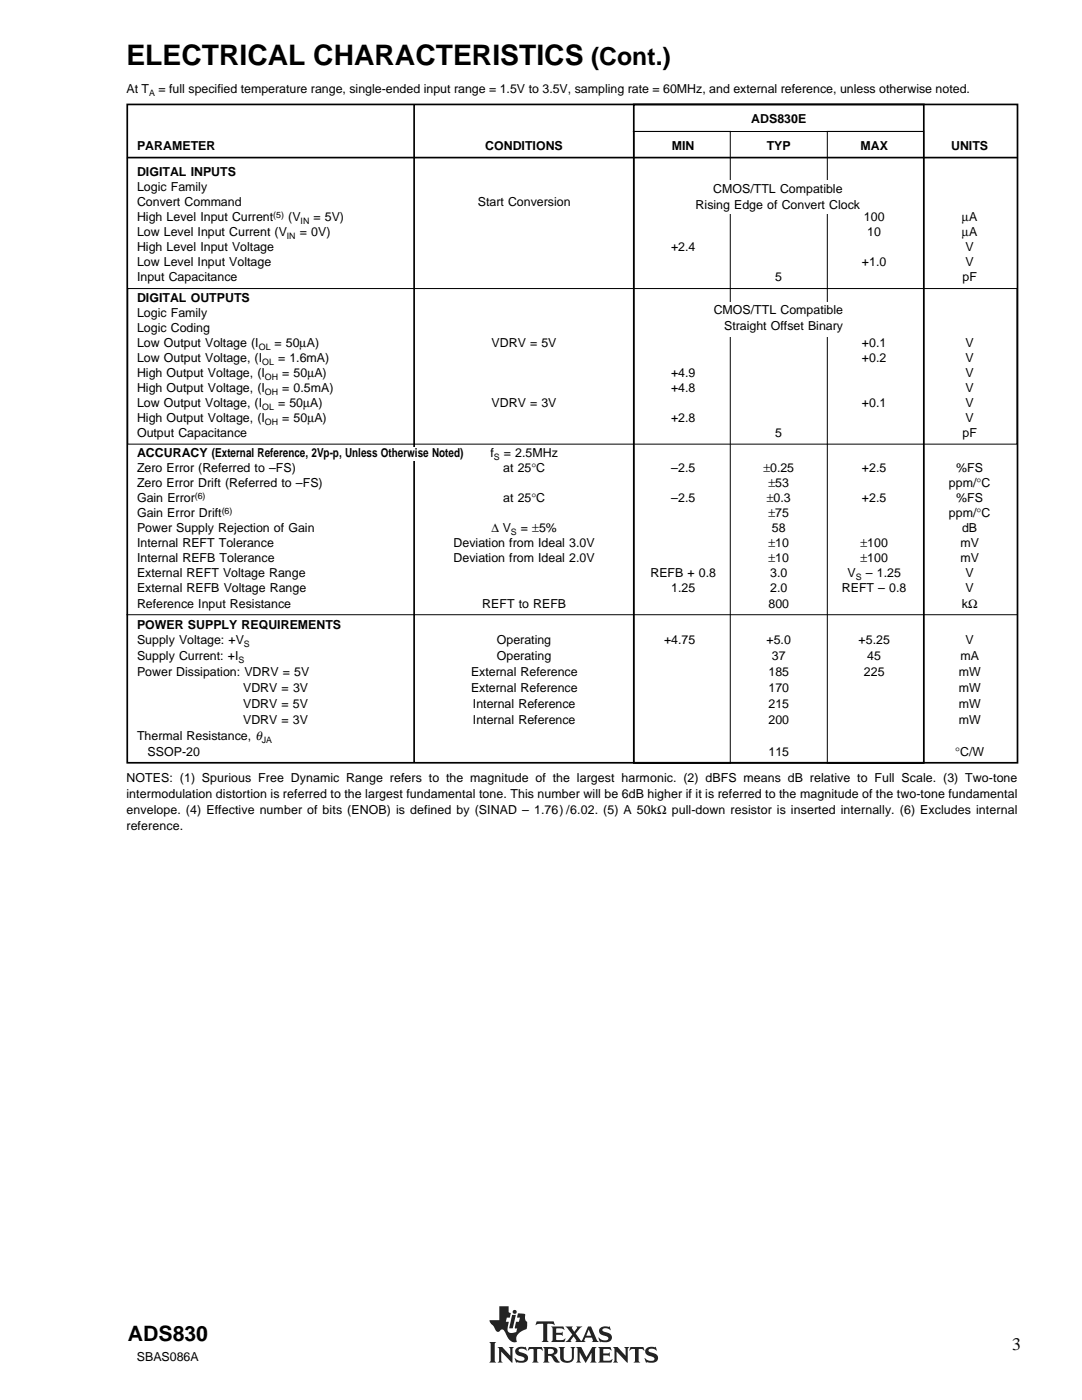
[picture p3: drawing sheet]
<svg xmlns="http://www.w3.org/2000/svg" width="216mm" height="279mm" viewBox="0 0 216 279" stroke-linecap="round" stroke-linejoin="round" font-family="sans-serif">
<defs><g id="words">
<text font-size="5.6" x="25.2" y="12.9">ELECTRICAL CHARACTERISTICS</text>
<text font-size="4.9" x="117.9" y="12.9">(Cont.)</text>
<text font-size="4.2" x="25.5" y="267.7">ADS830</text>
<text font-size="3.5" x="202" y="269.4">3</text>
<g font-size="2.5">
<text x="25.2" y="18.5">At T</text>
<text x="31.6" y="18.5">= full specified temperature range, single-ended input range = 1.5V to 3.5V, sampling rate = 60MHz, and external reference, unless otherwise noted.</text>
<text x="27.3" y="29.8">PARAMETER</text>
<text x="96.8" y="29.8">CONDITIONS</text>
<text x="134.1" y="29.8">MIN</text>
<text x="149.9" y="24.6">ADS830E</text>
<text x="153" y="29.8">TYP</text>
<text x="171.7" y="29.8">MAX</text>
<text x="189.8" y="29.8">UNITS</text>
<text x="27.3" y="35.1">DIGITAL INPUTS</text>
<text x="27.3" y="38.1">Logic Family</text>
<text x="27.3" y="41.1">Convert Command</text>
<text x="95.3" y="41.1">Start Conversion</text>
<text x="138.8" y="41.7">Rising Edge of Convert Clock</text>
<text x="142.3" y="38.5">CMOS/TTL Compatible</text>
<text x="27.3" y="44.2">High Level Input Current</text>
<text x="27.3" y="47.2">Low Level Input Current (V</text>
<text x="57.5" y="44.2">(V</text>
<text x="59.8" y="47.2">= 0V)</text>
<text x="62.5" y="44.2">= 5V)</text>
<text x="172.4" y="44.2">100</text>
<text x="173.1" y="47.2">10</text>
<text x="191.9" y="44.2">µA</text>
<text x="191.9" y="47.2">µA</text>
<text x="27.3" y="50.2">High Level Input Voltage</text>
<text x="27.3" y="53.1">Low Level Input Voltage</text>
<text x="133.9" y="50.2">+2.4</text>
<text x="172" y="53.1">+1.0</text>
<text x="192.7" y="53.1">V</text>
<text x="192.7" y="50.2">V</text>
<text x="27.3" y="56.1">Input Capacitance</text>
<text x="154.7" y="56.1">5</text>
<text x="192.1" y="56.1">pF</text>
<text x="27.3" y="60.2">DIGITAL OUTPUTS</text>
<text x="27.3" y="63.2">Logic Family</text>
<text x="142.4" y="62.7">CMOS/TTL Compatible</text>
<text x="144.5" y="65.8">Straight Offset Binary</text>
<text x="27.3" y="66.2">Logic Coding</text>
<text x="27.3" y="69.2">Low Output Voltage (I</text>
<text x="54.8" y="69.2">= 50µA)</text>
<text x="98.1" y="69.2">VDRV = 5V</text>
<text x="172" y="69.2">+0.1</text>
<text x="192.7" y="69.2">V</text>
<text x="27.3" y="75.2">High Output Voltage, (I</text>
<text x="27.3" y="72.2">Low Output Voltage, (I</text>
<text x="55.5" y="72.2">= 1.6mA)</text>
<text x="56.3" y="75.2">= 50µA)</text>
<text x="133.9" y="75.2">+4.9</text>
<text x="172" y="72.2">+0.2</text>
<text x="192.7" y="72.2">V</text>
<text x="192.7" y="75.2">V</text>
<text x="27.3" y="78.2">High Output Voltage, (I</text>
<text x="27.3" y="81.2">Low Output Voltage, (I</text>
<text x="55.5" y="81.2">= 50µA)</text>
<text x="56.3" y="78.2">= 0.5mA)</text>
<text x="98.1" y="81.2">VDRV = 3V</text>
<text x="133.9" y="78.2">+4.8</text>
<text x="172" y="81.2">+0.1</text>
<text x="192.7" y="81.2">V</text>
<text x="192.7" y="78.2">V</text>
<text x="27.3" y="84.2">High Output Voltage, (I</text>
<text x="27.3" y="87.2">Output Capacitance</text>
<text x="56.3" y="84.2">= 50µA)</text>
<text x="133.9" y="84.2">+2.8</text>
<text x="154.7" y="87.2">5</text>
<text x="192.1" y="87.2">pF</text>
<text x="192.7" y="84.2">V</text>
<text x="27.3" y="94.2">Zero Error (Referred to –FS)</text>
<text x="27.3" y="91.2">ACCURACY (External Reference, 2Vp-p, Unless Otherwise Noted)</text>
<text x="97.9" y="91.2">f</text>
<text x="100.4" y="94.2">at 25°C</text>
<text x="100.6" y="91.2">= 2.5MHz</text>
<text x="133.9" y="94.2">–2.5</text>
<text x="152.3" y="94.2">±0.25</text>
<text x="172" y="94.2">+2.5</text>
<text x="190.8" y="94.2">%FS</text>
<text x="27.3" y="97.2">Zero Error Drift (Referred to –FS)</text>
<text x="27.3" y="100.2">Gain Error</text>
<text x="100.4" y="100.2">at 25°C</text>
<text x="133.9" y="100.2">–2.5</text>
<text x="153" y="100.2">±0.3</text>
<text x="153.3" y="97.2">±53</text>
<text x="172" y="100.2">+2.5</text>
<text x="189.4" y="97.2">ppm/°C</text>
<text x="190.8" y="100.2">%FS</text>
<text x="27.3" y="106.3">Power Supply Rejection of Gain</text>
<text x="27.3" y="103.3">Gain Error Drift</text>
<text x="98" y="106.3">∆ V</text>
<text x="103.9" y="106.3">= ±5%</text>
<text x="153.3" y="103.3">±75</text>
<text x="154" y="106.3">58</text>
<text x="189.4" y="103.3">ppm/°C</text>
<text x="192" y="106.3">dB</text>
<text x="27.3" y="109.2">Internal REFT Tolerance</text>
<text x="27.3" y="112.2">Internal REFB Tolerance</text>
<text x="90.5" y="112.2">Deviation from Ideal 2.0V</text>
<text x="90.5" y="109.2">Deviation from Ideal 3.0V</text>
<text x="153.3" y="109.2">±10</text>
<text x="153.3" y="112.2">±10</text>
<text x="171.7" y="109.2">±100</text>
<text x="171.7" y="112.2">±100</text>
<text x="191.6" y="109.2">mV</text>
<text x="191.6" y="112.2">mV</text>
<text x="27.3" y="118.2">External REFB Voltage Range</text>
<text x="27.3" y="115.2">External REFT Voltage Range</text>
<text x="129.8" y="115.2">REFB + 0.8</text>
<text x="133.9" y="118.2">1.25</text>
<text x="153.7" y="118.2">2.0</text>
<text x="153.7" y="115.2">3.0</text>
<text x="168" y="118.2">REFT – 0.8</text>
<text x="169.1" y="115.2">V</text>
<text x="172.8" y="115.2">– 1.25</text>
<text x="192.7" y="115.2">V</text>
<text x="192.7" y="118.2">V</text>
<text x="27.3" y="121.2">Reference Input Resistance</text>
<text x="27.3" y="125.4">POWER SUPPLY REQUIREMENTS</text>
<text x="96.2" y="121.2">REFT to REFB</text>
<text x="153.3" y="121.2">800</text>
<text x="191.9" y="121.2">kΩ</text>
<text x="27.3" y="131.8">Supply Current: +I</text>
<text x="27.3" y="128.6">Supply Voltage: +V</text>
<text x="99.1" y="128.6">Operating</text>
<text x="99.1" y="131.8">Operating</text>
<text x="132.5" y="128.6">+4.75</text>
<text x="152.9" y="128.6">+5.0</text>
<text x="154" y="131.8">37</text>
<text x="171.3" y="128.6">+5.25</text>
<text x="173.1" y="131.8">45</text>
<text x="191.6" y="131.8">mA</text>
<text x="192.7" y="128.6">V</text>
<text x="27.3" y="135">Power Dissipation: VDRV = 5V</text>
<text x="94" y="135">External Reference</text>
<text x="153.4" y="135">185</text>
<text x="172.4" y="135">225</text>
<text x="191.3" y="135">mW</text>
<text x="48.5" y="138.1">VDRV = 3V</text>
<text x="48.5" y="141.3">VDRV = 5V</text>
<text x="94" y="138.1">External Reference</text>
<text x="94.4" y="141.3">Internal Reference</text>
<text x="153.3" y="141.3">215</text>
<text x="153.3" y="138.1">170</text>
<text x="191.3" y="141.3">mW</text>
<text x="191.3" y="138.1">mW</text>
<text x="27.3" y="147.6">Thermal Resistance, θ</text>
<text x="48.5" y="144.4">VDRV = 3V</text>
<text x="94.4" y="144.4">Internal Reference</text>
<text x="153.3" y="144.4">200</text>
<text x="191.3" y="144.4">mW</text>
<text x="29.5" y="150.8">SSOP-20</text>
<text x="153.3" y="150.8">115</text>
<text x="190.6" y="150.8">°C/W</text>
<text x="25.2" y="156.1">NOTES: (1) Spurious Free Dynamic Range refers to the magnitude of the largest harmonic. (2) dBFS means dB relative to Full Scale. (3) Two-tone</text>
<text x="25.2" y="159.3">intermodulation distortion is referred to the largest fundamental tone. This number will be 6dB higher if it is referred to the magnitude of the two-tone fundamental</text>
<text x="25.2" y="162.4">envelope. (4) Effective number of bits (ENOB) is defined by (SINAD – 1.76) /6.02. (5) A 50kΩ pull-down resistor is inserted internally. (6) Excludes internal</text>
<text x="25.2" y="165.6">reference.</text>
<text x="27.3" y="271.7">SBAS086A</text>
</g>
<g font-size="1.8">
<text x="29.8" y="19.1">A</text>
<text x="54.5" y="43.4">(5)</text>
<text x="57.2" y="47.8">IN</text>
<text x="60" y="44.7">IN</text>
<text x="51.6" y="69.8">OL</text>
<text x="52.3" y="72.8">OL</text>
<text x="52.9" y="75.8">OH</text>
<text x="52.3" y="81.8">OL</text>
<text x="52.9" y="78.8">OH</text>
<text x="52.9" y="84.8">OH</text>
<text x="98.6" y="91.8">S</text>
<text x="38.9" y="99.5">(6)</text>
<text x="44.2" y="102.5">(6)</text>
<text x="101.9" y="106.8">S</text>
<text x="170.8" y="115.8">S</text>
<text x="48.7" y="129.2">S</text>
<text x="47.6" y="132.3">S</text>
<text x="52.2" y="148.2">JA</text>
</g>
</g></defs>
<g fill="#231f20">
<path d="M99.6 260.7h1.9v1.2l.4 .1-.2 1h-.6l-.2 .8h.6l-.2 1.2a.74 .74 0 0 0 .6 1l1.1-.2 .2-.7h-.5l.3-1.3h.6l.2-.8h-.6l.2-.9 1.4 .2v.8l.1 .5 .3 .2v.9a.62 .62 0 0 1-.7 .8l-1.2 .8-.2 .5-.1 .6a.27 .27 0 0 1 .1 .3 .27 .27 0 0 1-.2 .2 2.06 2.06 0 0 1-2-1.7v-.2a.62 .62 0 0 0-.5-.6 .62 .62 0 0 0-.7 .3 .48 .48 0 0 1-.8-.2l-.3-.7-.8-.9-.1-.4h1.9z" fill-rule="evenodd"/>
<path d="M102.2 262.4h.7l-.6 2.7h-.7z" fill-rule="evenodd"/>
<path d="M119.7 265.1l.6-.3h1.2l.2-.1 .2 .8-.8-.4-.8 .1a.37 .37 0 0 0 0 .5 .37 .37 0 0 0 .4 .1 1.15 1.15 0 0 1 1.3 1.5l-.2 .3-.5 .2-1.4-.1-.2 .2-.3-.9 .7 .4 .8 .1a.44 .44 0 0 0 .5-.4 .44 .44 0 0 0-.5-.5 1.19 1.19 0 0 1-1.3-1.3z" fill-rule="evenodd"/>
<path d="M110 264.7h2.4l.2 .7-.5-.3-1.1 .1v.8h1l.3-.2v.8l-.4-.2h-.9v1h1.3l.5-.3h.1l-.3 .7h-2.6l.3-.5v-2.1z" fill-rule="evenodd"/>
<path d="M107.1 263.7h3.4l.2 .8-.7-.3-.8 .1v3.2l.3 .3h-1.4l.3-.4v-3.1l-.9-.1-.6 .3z" fill-rule="evenodd"/>
<path d="M112.9 264.7h1.4l-.2 .3 .5 .8 .6-.8-.2-.3h1.2l-.5 .4-.8 1.1 1.1 1.4 1.3-2.9h.6l1.2 2.7 .4 .4h-1.4l.2-.2-.2-.7h-1.3l-.2 .7 .2 .2h-2l.2-.3-.5-.8-.6 .8 .1 .3h-1.1l.5-.4 .8-1.1z" fill-rule="evenodd"/>
<circle cx="102.7" cy="261.8" r=".41"/>
</g>
<path d="M117.5 265.3l.5 1.3h-1z" fill="#fff"/>
<g fill="#231f20">
<path d="M97.6 267.8h1.4l-.3 .3v3.5l.3 .3h-1.4l.3-.3v-3.4z" fill-rule="evenodd"/>
<path d="M99.3 268.8h.9l1.6 1.8v-1.4l-.2-.4h.9l-.2 .4v2.8l-2.3-2.3v1.9l.3 .3h-1l.3-.3v-2.4z" fill-rule="evenodd"/>
<path d="M111.5 268.8h1.3l-.3 .4v1.8l.2 .4 .4 .2 .7-.1 .3-.5v-1.8l-.3-.4h1l-.3 .4v1.7a1.43 1.43 0 0 1-1.3 1.1 1.43 1.43 0 0 1-1.4-.9v-1.9z" fill-rule="evenodd"/>
<path d="M105.5 268.8h2.6l.3 .7-.7-.3h-.4l-.1 .1v2.3l.3 .3h-1.3l.3-.5v-2.1l-.7-.1-.5 .3z" fill-rule="evenodd"/>
<path d="M103.1 269.1a1.89 1.89 0 0 1 1.7-.2l.1-.1 .2 .7-.5-.3h-.5a.38 .38 0 0 0-.6 .2 .38 .38 0 0 0 .3 .5 1.32 1.32 0 0 1 1.6 1.2l-.1 .3a1.04 1.04 0 0 1-1 .6h-.6a.44 .44 0 0 0-.7 0l-.3-.9 .1-.1 .7 .5 .7 .1 .4-.2a.43 .43 0 0 0 0-.5 .43 .43 0 0 0-.4-.2 1.16 1.16 0 0 1-1.3-1.4z" fill-rule="evenodd"/>
<path d="M115 268.8h1l1 2.1 1.2-2.1h.8l-.3 .4v2.4l.3 .3h-1.2l.2-.3v-1.7l-1.2 2.1-1.1-2.1v1.6l.3 .4h-1l.3-.5v-2.1z" fill-rule="evenodd"/>
<path d="M122.3 268.8h.9l1.6 1.8v-1.4l-.2-.4h1l-.3 .4v2.8l-2.3-2.3v1.9l.3 .3h-1l.3-.3v-2.4z" fill-rule="evenodd"/>
<path d="M119.4 268.8h2.4l.2 .7-.6-.3-1 .1v.8h.9l.4-.2v.8l-.3-.2h-1v1h1.3l.5-.3-.2 .7h-2.6l.3-.4v-2.3z" fill-rule="evenodd"/>
<path d="M125.8 268.8h2.6l.2 .7-.5-.3-.7 .1v2.3l.3 .3h-1.3l.3-.3v-2.3l-.1-.1h-.4l-.6 .3z" fill-rule="evenodd"/>
<path d="M128.9 269.2a1.76 1.76 0 0 1 1.8-.3l.2-.1 .2 .7h-.1a1.26 1.26 0 0 0-1.2-.3h-.1a.34 .34 0 0 0-.3 .4 .34 .34 0 0 0 .4 .3 1.43 1.43 0 0 1 1.5 1.1v.3a1.01 1.01 0 0 1-1.1 .7l-1.1-.2-.2 .2-.3-.9 1.1 .5 .8-.2a.42 .42 0 0 0 0-.4 .42 .42 0 0 0-.4-.3 1.21 1.21 0 0 1-1.3-1.2z" fill-rule="evenodd"/>
<path d="M108.4 268.8h1.7a.83 .83 0 0 1 1 .4 .83 .83 0 0 1-.2 1l-.5 .2 .5 .4 .6 .9 .3 .1-.2 .1a1.09 1.09 0 0 1-1.4-.9l-.3-.4h-.5v1l.2 .3h-1.2l.3-.5v-2.1z" fill-rule="evenodd"/>
</g>
<path d="M109.4 269.2h.5a.52 .52 0 0 1 .6 .4 .52 .52 0 0 1-.5 .6h-.6z" fill-rule="evenodd" fill="#fff"/>
<path d="M25.3 31.5h177.7M25.4 20.8h177.6v131.4h-177.6zM82.6 20.9v131.2M126.5 20.8h57.8v131.4h-57.8z" fill="none" stroke="#000" stroke-width=".34"/>
<path d="M126.3 26.2h58M126.5 26.2h19.2v126.1h-19.2zM165.1 26.2h19.2v126.1h-19.2zM25.5 57.6h177.4v31h-177.4zM25.2 122.7h177.8" fill="none" stroke="#000" stroke-width=".2"/>
<g fill="#fff">
<path d="M139.3 35.9h32.8v6.7h-32.8z" fill-rule="evenodd"/>
<path d="M138.6 60.3h32.8v6.9h-32.8z" fill-rule="evenodd"/>
<path d="M81 89.2h3v2.7h-3z" fill-rule="evenodd"/>
</g>
<use href="#words"/>
</svg>
